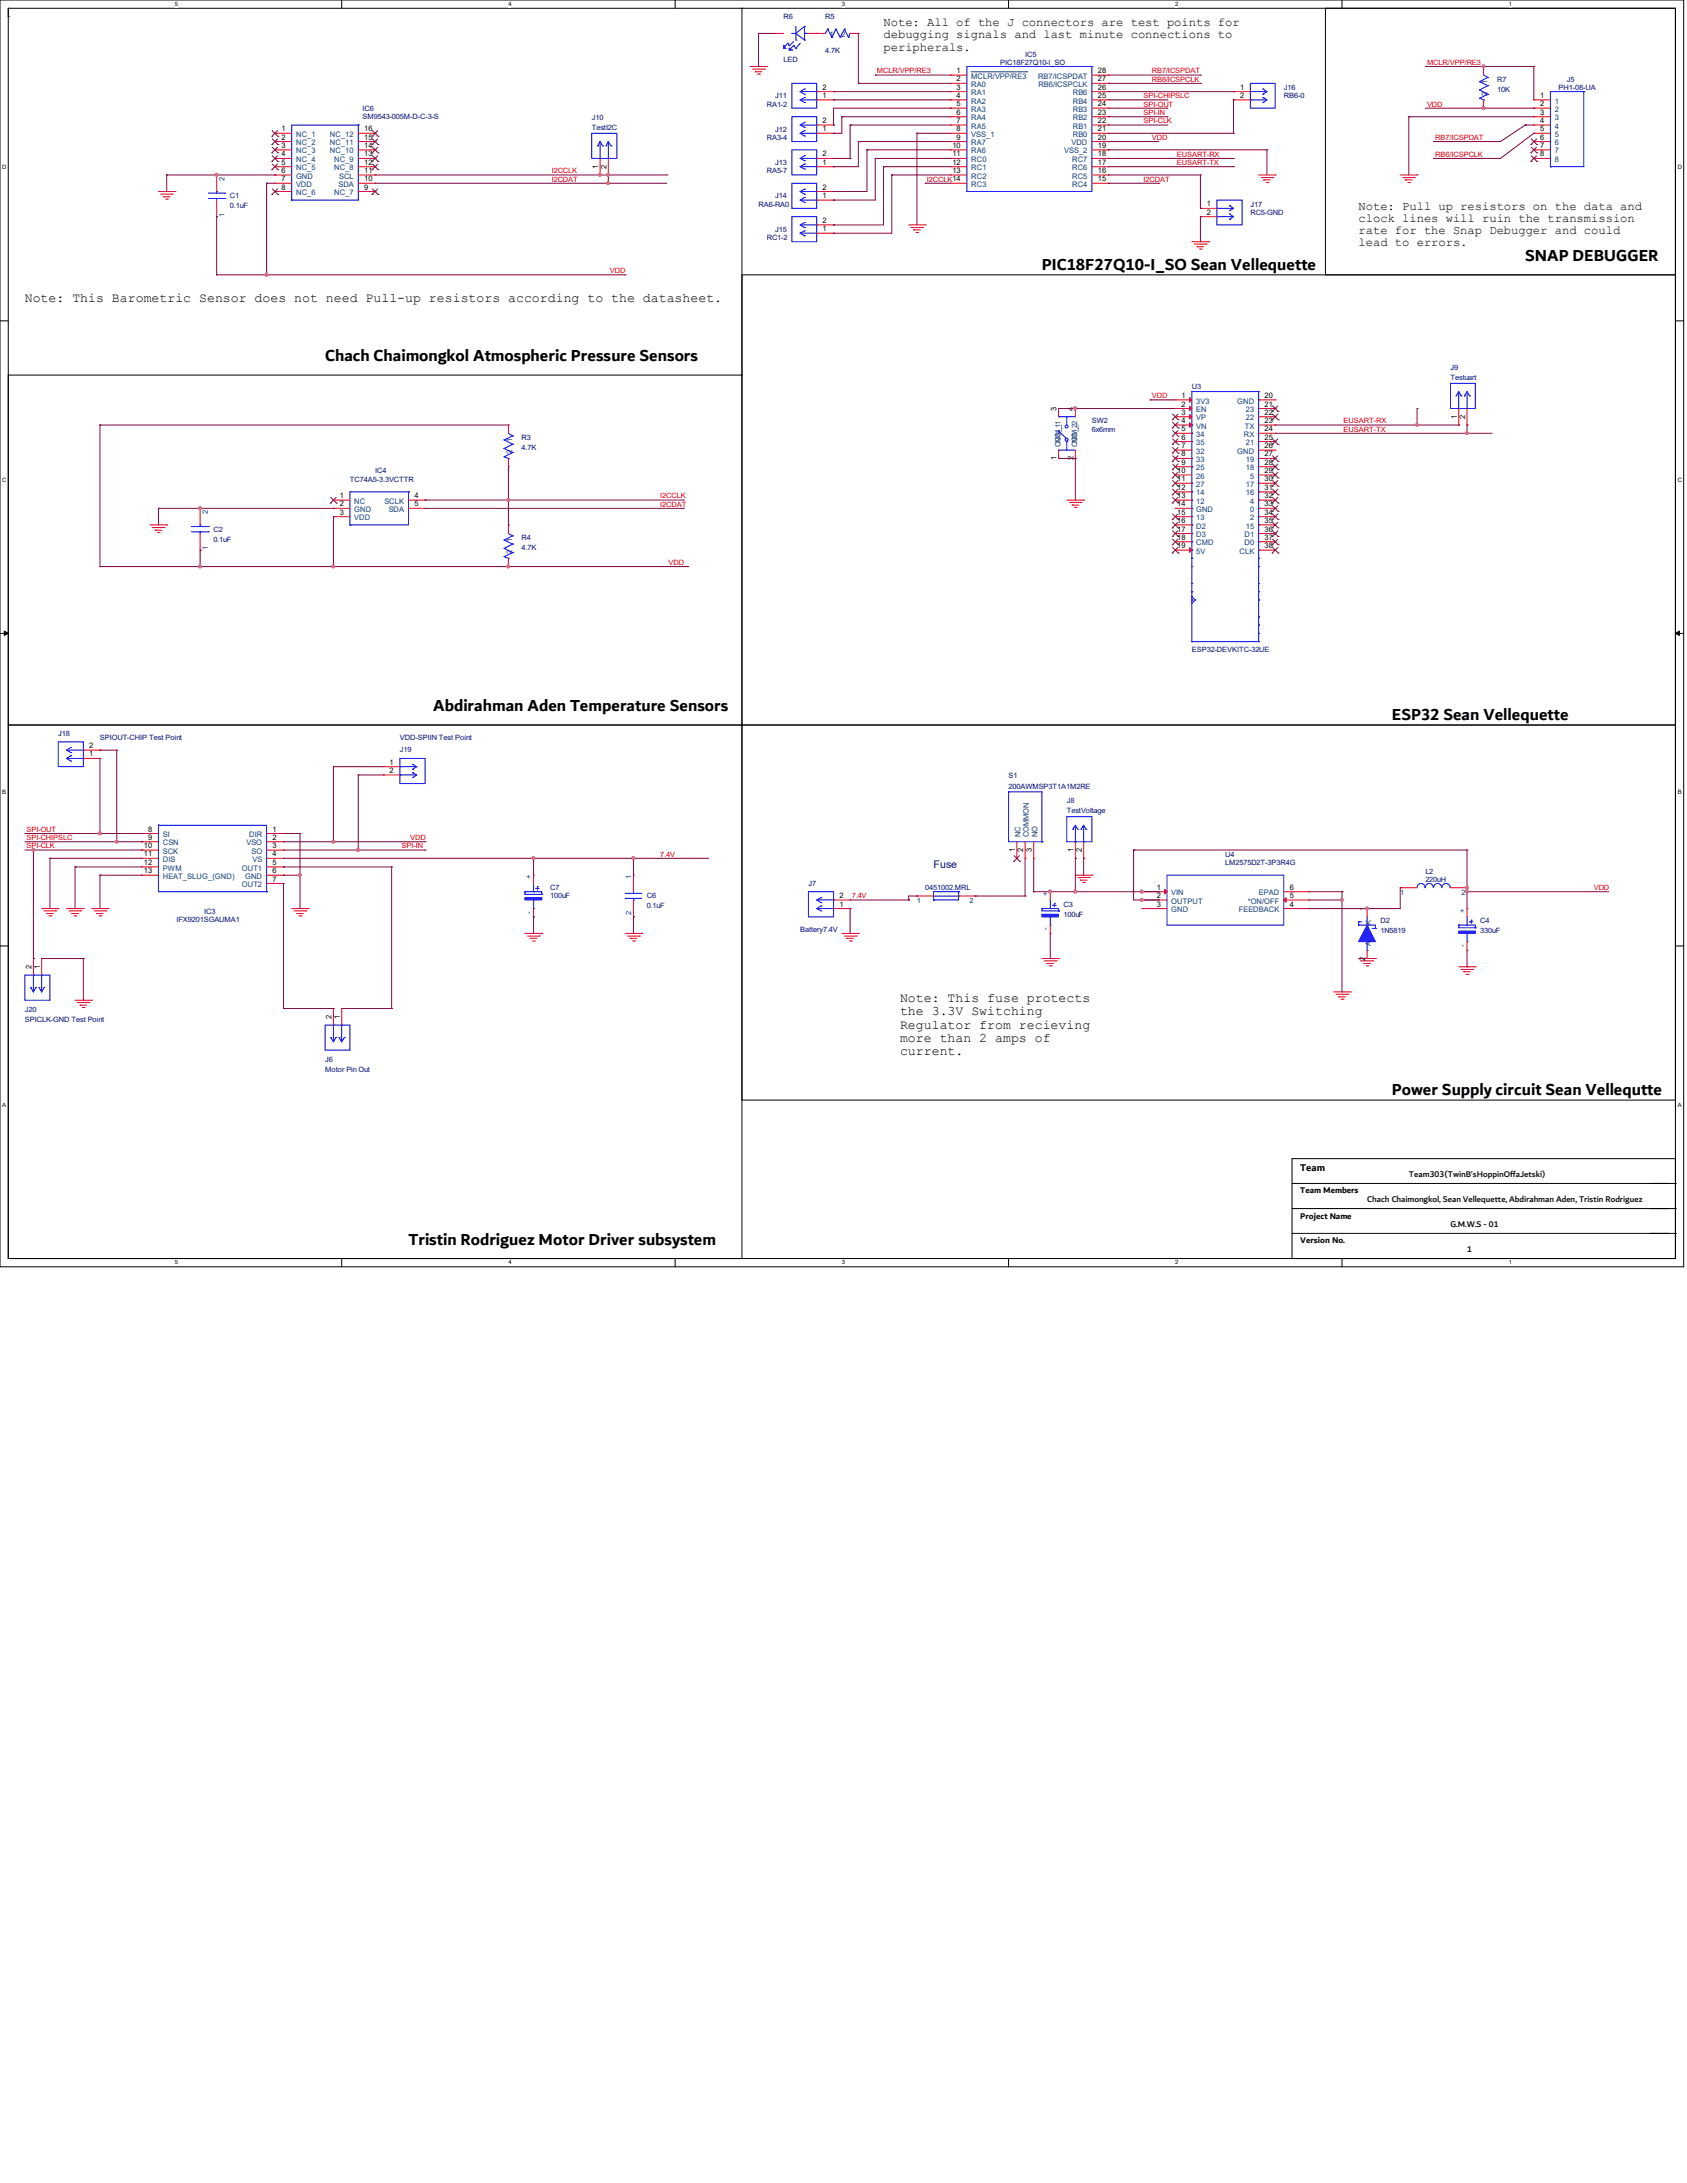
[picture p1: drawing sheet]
<svg xmlns="http://www.w3.org/2000/svg" width="216mm" height="279mm" viewBox="0 0 216 279" stroke-linecap="round" stroke-linejoin="round" font-family="sans-serif">
<defs><g id="words">
<g font-size="2.2">
<text x="133.3" y="34.5">PIC18F27Q10-I_SO Sean Vellequette</text>
<text x="195.2" y="33.4">SNAP DEBUGGER</text>
<text x="41.6" y="46.2">Chach Chaimongkol Atmospheric Pressure Sensors</text>
<text x="55.5" y="91">Abdirahman Aden Temperature Sensors</text>
<text x="178.1" y="92.1">ESP32 Sean Vellequette</text>
<text x="178.1" y="140.1">Power Supply circuit Sean Vellequtte</text>
<text x="52.3" y="159.3">Tristin Rodriguez Motor Driver subsystem</text>
</g>
<g font-size="1.7">
<text x="3.2" y="38.7">Note: This Barometric Sensor does not need Pull-up resistors according to the datasheet.</text>
<text x="115.2" y="128.3">Note: This fuse protects</text>
<text x="115.2" y="130">the 3.3V Switching</text>
<text x="115.2" y="131.7">Regulator from recieving</text>
<text x="115.2" y="133.3">more than 2 amps of</text>
<text x="115.2" y="135">current.</text>
</g>
<g font-size="1.6">
<text x="113.1" y="3.3">Note: All of the J connectors are test points for</text>
<text x="113.1" y="4.9">debugging signals and last minute connections to</text>
<text x="113.1" y="6.5">peripherals.</text>
<text x="173.9" y="26.8">Note: Pull up resistors on the data and</text>
<text x="173.9" y="28.4">clock lines will ruin the transmission</text>
<text x="173.9" y="30">rate for the Snap Debugger and could</text>
<text x="173.9" y="31.5">lead to errors.</text>
</g>
<text font-size="1.4" fill="#000080" x="119.5" y="111.1">Fuse</text>
<text font-size="1.4" x="166.4" y="149.8">Team</text>
<g font-size="1.1">
<text x="166.4" y="152.7">Team Members</text>
<text x="166.4" y="156">Project Name</text>
<text x="175" y="153.8">Chach Chaimongkol, Sean Vellequette, Abdirahman Aden, Tristin Rodriguez</text>
<text x="180.3" y="150.6">Team303(TwinB'sHoppinOffaJetski)</text>
<text x="166.4" y="159.1">Version No.</text>
<text x="185.6" y="157">G.M.W.S - 01</text>
<text x="187.7" y="160.2">1</text>
</g>
<g font-size="1" fill="#004080">
<text x="106.2" y="4.7">1</text>
<text x="107.7" y="4.7">2</text>
<text x="124.3" y="10.1">MCLR/VPP/RE3</text>
<text x="124.3" y="11.1">RA0</text>
<text x="132.8" y="10.1">RB7/ICSPDAT</text>
<text x="132.9" y="11.1">RB6/ICSPCLK</text>
<text x="190.3" y="10.7" transform="rotate(-90 190.3 10.7)">1</text>
<text x="37.9" y="17.5">NC_1</text>
<text x="42.2" y="17.5">NC_12</text>
<text x="124.3" y="12.2">RA1</text>
<text x="124.3" y="13.3">RA2</text>
<text x="124.3" y="14.3">RA3</text>
<text x="124.3" y="15.4">RA4</text>
<text x="124.3" y="16.5">RA5</text>
<text x="124.3" y="17.5">VSS_1</text>
<text x="137.3" y="12.2">RB6</text>
<text x="137.3" y="13.3">RB4</text>
<text x="137.3" y="14.3">RB3</text>
<text x="137.3" y="15.4">RB2</text>
<text x="137.3" y="16.5">RB1</text>
<text x="137.3" y="17.5">RB0</text>
<text x="190.3" y="12.2" transform="rotate(-90 190.3 12.2)">2</text>
<text x="199" y="13.3">1</text>
<text x="199" y="14.3">2</text>
<text x="199" y="15.4">3</text>
<text x="199" y="16.5">4</text>
<text x="199" y="17.5">5</text>
<text x="37.9" y="18.6">NC_2</text>
<text x="37.9" y="19.6">NC_3</text>
<text x="37.9" y="20.7">NC_4</text>
<text x="37.9" y="21.8">NC_5</text>
<text x="37.9" y="22.9">GND</text>
<text x="37.9" y="23.9">VDD</text>
<text x="42.2" y="18.6">NC_11</text>
<text x="42.2" y="19.6">NC_10</text>
<text x="42.8" y="20.7">NC_9</text>
<text x="42.8" y="21.8">NC_8</text>
<text x="43.3" y="23.9">SDA</text>
<text x="43.4" y="22.9">SCL</text>
<text x="124.3" y="18.6">RA7</text>
<text x="124.3" y="19.6">RA6</text>
<text x="124.3" y="20.7">RC0</text>
<text x="124.3" y="21.8">RC1</text>
<text x="124.3" y="22.9">RC2</text>
<text x="124.3" y="23.9">RC3</text>
<text x="136.2" y="19.6">VSS_2</text>
<text x="137.1" y="18.6">VDD</text>
<text x="137.2" y="20.7">RC7</text>
<text x="137.2" y="21.8">RC6</text>
<text x="137.2" y="22.9">RC5</text>
<text x="137.2" y="23.9">RC4</text>
<text x="199" y="18.6">6</text>
<text x="199" y="19.6">7</text>
<text x="199" y="20.7">8</text>
<text x="37.9" y="25">NC_6</text>
<text x="42.8" y="25">NC_7</text>
<text x="153.1" y="51.6">3V3</text>
<text x="153.1" y="52.7">EN</text>
<text x="153.1" y="53.8">VP</text>
<text x="158.3" y="51.6">GND</text>
<text x="159.4" y="52.7">23</text>
<text x="159.4" y="53.8">22</text>
<text x="65.5" y="58.1" transform="rotate(-90 65.5 58.1)">2</text>
<text x="65.5" y="56.6" transform="rotate(-90 65.5 56.6)">1</text>
<text x="153.1" y="54.9">VN</text>
<text x="153.1" y="55.9">34</text>
<text x="153.1" y="57">35</text>
<text x="153.1" y="58.1">32</text>
<text x="153.1" y="59.1">33</text>
<text x="158.3" y="58.1">GND</text>
<text x="159.2" y="55.9">RX</text>
<text x="159.3" y="54.9">TX</text>
<text x="159.4" y="57">21</text>
<text x="159.4" y="59.1">19</text>
<text x="45.3" y="64.5">NC</text>
<text x="45.3" y="65.5">GND</text>
<text x="49.2" y="64.5">SCLK</text>
<text x="49.7" y="65.5">SDA</text>
<text x="153.1" y="60.2">25</text>
<text x="153.1" y="61.3">26</text>
<text x="153.1" y="62.3">27</text>
<text x="153.1" y="63.4">14</text>
<text x="153.1" y="64.5">12</text>
<text x="153.1" y="65.5">GND</text>
<text x="159.4" y="60.2">18</text>
<text x="159.4" y="62.3">17</text>
<text x="159.4" y="63.4">16</text>
<text x="160" y="61.3">5</text>
<text x="160" y="64.5">4</text>
<text x="160" y="65.5">0</text>
<text x="45.3" y="66.6">VDD</text>
<text x="65.5" y="70.9" transform="rotate(-90 65.5 70.9)">2</text>
<text x="65.5" y="69.4" transform="rotate(-90 65.5 69.4)">1</text>
<text x="153.1" y="66.6">13</text>
<text x="153.1" y="67.7">D2</text>
<text x="153.1" y="68.8">D3</text>
<text x="153.1" y="69.8">CMD</text>
<text x="153.1" y="70.9">5V</text>
<text x="158.6" y="70.9">CLK</text>
<text x="159.3" y="68.8">D1</text>
<text x="159.3" y="69.8">D0</text>
<text x="159.4" y="67.7">15</text>
<text x="160" y="66.6">2</text>
<text x="20.8" y="107.2">SI</text>
<text x="31.9" y="107.2">DIR</text>
<text x="130.6" y="107.2" transform="rotate(-90 130.6 107.2)">NC</text>
<text x="131.7" y="107.2" transform="rotate(-90 131.7 107.2)">COMMON</text>
<text x="132.8" y="107.2" transform="rotate(-90 132.8 107.2)">NO</text>
<text x="20.8" y="108.2">CSN</text>
<text x="20.8" y="109.3">SCK</text>
<text x="20.8" y="110.3">DIS</text>
<text x="20.8" y="111.4">PWM</text>
<text x="20.8" y="112.5">HEAT_SLUG_(GND)</text>
<text x="30.9" y="111.4">OUT1</text>
<text x="30.9" y="113.5">OUT2</text>
<text x="31.4" y="112.5">GND</text>
<text x="31.5" y="108.2">VSO</text>
<text x="32.2" y="109.3">SO</text>
<text x="32.3" y="110.3">VS</text>
<text x="149.9" y="114.6">VIN</text>
<text x="149.9" y="115.7">OUTPUT</text>
<text x="149.9" y="116.8">GND</text>
<text x="158.5" y="116.8">FEEDBACK</text>
<text x="159.7" y="115.7">*ON/OFF</text>
<text x="161.1" y="114.6">EPAD</text>
</g>
<g font-size="1">
<text x="105.3" y="11.5">2</text>
<text x="122.4" y="9.4">1</text>
<text x="122.4" y="10.4">2</text>
<text x="122.4" y="11.5">3</text>
<text x="140.5" y="9.4">28</text>
<text x="140.5" y="10.4">27</text>
<text x="140.5" y="11.5">26</text>
<text x="158.7" y="11.5">1</text>
<text x="36" y="16.8">1</text>
<text x="36" y="17.9">2</text>
<text x="46.6" y="16.8">16</text>
<text x="46.6" y="17.9">15</text>
<text x="105.3" y="12.5">1</text>
<text x="105.3" y="16.8">1</text>
<text x="105.3" y="15.7">2</text>
<text x="122.4" y="12.5">4</text>
<text x="122.4" y="13.6">5</text>
<text x="122.4" y="14.7">6</text>
<text x="122.4" y="15.7">7</text>
<text x="122.4" y="16.8">8</text>
<text x="122.4" y="17.9">9</text>
<text x="140.5" y="12.5">25</text>
<text x="140.5" y="13.6">24</text>
<text x="140.5" y="14.7">23</text>
<text x="140.5" y="15.7">22</text>
<text x="140.5" y="16.8">21</text>
<text x="140.5" y="17.9">20</text>
<text x="158.7" y="12.5">2</text>
<text x="197.1" y="12.5">1</text>
<text x="197.1" y="13.6">2</text>
<text x="197.1" y="14.7">3</text>
<text x="197.1" y="15.7">4</text>
<text x="197.1" y="16.8">5</text>
<text x="197.1" y="17.9">6</text>
<text x="36" y="18.9">3</text>
<text x="36" y="20">4</text>
<text x="36" y="21.1">5</text>
<text x="36" y="22.1">6</text>
<text x="36" y="23.2">7</text>
<text x="46.6" y="18.9">14</text>
<text x="46.6" y="20">13</text>
<text x="46.6" y="21.1">12</text>
<text x="46.6" y="22.1">11</text>
<text x="46.6" y="23.2">10</text>
<text x="76.5" y="21.6" transform="rotate(-90 76.5 21.6)">1</text>
<text x="77.6" y="21.6" transform="rotate(-90 77.6 21.6)">2</text>
<text x="105.3" y="21.1">1</text>
<text x="105.3" y="20">2</text>
<text x="121.9" y="18.9">10</text>
<text x="121.9" y="20">11</text>
<text x="121.9" y="21.1">12</text>
<text x="121.9" y="22.1">13</text>
<text x="140.5" y="18.9">19</text>
<text x="140.5" y="20">18</text>
<text x="140.5" y="21.1">17</text>
<text x="140.5" y="22.1">16</text>
<text x="140.5" y="23.2">15</text>
<text x="197.1" y="18.9">7</text>
<text x="197.1" y="20">8</text>
<text x="36" y="24.3">8</text>
<text x="46.6" y="24.3">9</text>
<text x="105.3" y="29.6">1</text>
<text x="105.3" y="28.5">2</text>
<text x="105.3" y="25.4">1</text>
<text x="105.3" y="24.3">2</text>
<text x="154.4" y="26.4">1</text>
<text x="154.4" y="27.5">2</text>
<text x="135.2" y="52.6" transform="rotate(-90 135.2 52.6)">3</text>
<text x="137.4" y="52.6" transform="rotate(-90 137.4 52.6)">4</text>
<text x="151.2" y="50.9">1</text>
<text x="151.2" y="52">2</text>
<text x="151.2" y="53.1">3</text>
<text x="161.8" y="50.9">20</text>
<text x="161.8" y="52">21</text>
<text x="161.8" y="53.1">22</text>
<text x="186.4" y="53.6" transform="rotate(-90 186.4 53.6)">1</text>
<text x="187.5" y="53.6" transform="rotate(-90 187.5 53.6)">2</text>
<text x="135.2" y="58.9" transform="rotate(-90 135.2 58.9)">1</text>
<text x="137.4" y="58.9" transform="rotate(-90 137.4 58.9)">2</text>
<text x="151.2" y="54.1">4</text>
<text x="151.2" y="55.2">5</text>
<text x="151.2" y="56.3">6</text>
<text x="151.2" y="57.4">7</text>
<text x="151.2" y="58.4">8</text>
<text x="151.2" y="59.5">9</text>
<text x="161.8" y="54.1">23</text>
<text x="161.8" y="55.2">24</text>
<text x="161.8" y="56.3">25</text>
<text x="161.8" y="57.4">26</text>
<text x="161.8" y="58.4">27</text>
<text x="161.8" y="59.5">28</text>
<text x="43.5" y="63.8">1</text>
<text x="43.5" y="64.8">2</text>
<text x="43.5" y="65.9">3</text>
<text x="53" y="63.8">4</text>
<text x="53" y="64.8">5</text>
<text x="150.7" y="60.5">10</text>
<text x="150.7" y="61.6">11</text>
<text x="150.7" y="62.7">12</text>
<text x="150.7" y="63.8">13</text>
<text x="150.7" y="64.8">14</text>
<text x="150.7" y="65.9">15</text>
<text x="161.8" y="60.5">29</text>
<text x="161.8" y="61.6">30</text>
<text x="161.8" y="62.7">31</text>
<text x="161.8" y="63.8">32</text>
<text x="161.8" y="64.8">33</text>
<text x="161.8" y="65.9">34</text>
<text x="150.7" y="66.9">16</text>
<text x="150.7" y="68">17</text>
<text x="150.7" y="69.1">18</text>
<text x="150.7" y="70.1">19</text>
<text x="161.8" y="66.9">35</text>
<text x="161.8" y="68">36</text>
<text x="161.8" y="69.1">37</text>
<text x="161.8" y="70.1">38</text>
<text x="11.4" y="95.8">2</text>
<text x="11.4" y="96.8">1</text>
<text x="49.9" y="97.9">1</text>
<text x="49.9" y="98.9">2</text>
<text x="19" y="106.4">8</text>
<text x="19" y="107.5">9</text>
<text x="34.9" y="106.4">1</text>
<text x="34.9" y="107.5">2</text>
<text x="18.4" y="108.5">10</text>
<text x="18.4" y="109.6">11</text>
<text x="18.4" y="110.7">12</text>
<text x="18.4" y="111.8">13</text>
<text x="34.9" y="108.5">3</text>
<text x="34.9" y="109.6">4</text>
<text x="34.9" y="110.7">5</text>
<text x="34.9" y="111.8">6</text>
<text x="34.9" y="112.8">7</text>
<text x="129.9" y="109.1" transform="rotate(-90 129.9 109.1)">1</text>
<text x="130.9" y="109.1" transform="rotate(-90 130.9 109.1)">2</text>
<text x="132" y="109.1" transform="rotate(-90 132 109.1)">3</text>
<text x="137.4" y="109.1" transform="rotate(-90 137.4 109.1)">1</text>
<text x="138.4" y="109.1" transform="rotate(-90 138.4 109.1)">2</text>
<text x="148" y="113.9">1</text>
<text x="165.1" y="113.9">6</text>
<text x="107.4" y="116">1</text>
<text x="107.4" y="114.9">2</text>
<text x="148" y="114.9">2</text>
<text x="148" y="116">3</text>
<text x="165.1" y="116">4</text>
<text x="165.1" y="114.9">5</text>
<text x="174.7" y="116.6" transform="rotate(-90 174.7 116.6)">1</text>
<text x="4" y="124" transform="rotate(-90 4 124)">2</text>
<text x="5.1" y="124" transform="rotate(-90 5.1 124)">1</text>
<text x="174.7" y="122.9" transform="rotate(-90 174.7 122.9)">2</text>
<text x="42.4" y="130.4" transform="rotate(-90 42.4 130.4)">2</text>
<text x="43.5" y="130.4" transform="rotate(-90 43.5 130.4)">1</text>
</g>
<g font-size=".9" fill="#000080">
<text x="100.3" y="2.5">R6</text>
<text x="105.6" y="2.5">R5</text>
<text x="100.3" y="7.9">LED</text>
<text x="105.6" y="6.8">4.7K</text>
<text x="128" y="8.3">PIC18F27Q10-I_SO</text>
<text x="131.2" y="7.2">IC5</text>
<text x="164.3" y="11.5">J16</text>
<text x="191.6" y="11.7">10K</text>
<text x="191.6" y="10.5">R7</text>
<text x="199.5" y="11.5">PH1-08-UA</text>
<text x="200.5" y="10.5">J5</text>
<text x="46.4" y="14.2">IC6</text>
<text x="46.4" y="15.2">SM9543-005M-D-C-3-S</text>
<text x="75.7" y="15.4">J10</text>
<text x="75.7" y="16.6">TestI2C</text>
<text x="98.1" y="13.6">RA1-2</text>
<text x="98.1" y="17.9">RA3-4</text>
<text x="99.2" y="12.6">J11</text>
<text x="99.2" y="16.8">J12</text>
<text x="164.3" y="12.6">RB6-0</text>
<text x="98.1" y="22.2">RA5-7</text>
<text x="99.2" y="21.1">J13</text>
<text x="29.4" y="25.4">C1</text>
<text x="29.4" y="26.7">0.1uF</text>
<text x="97.1" y="26.5">RA6-RA0</text>
<text x="99.2" y="29.6">J15</text>
<text x="99.2" y="25.4">J14</text>
<text x="160" y="26.5">J17</text>
<text x="160" y="27.5">RC5-GND</text>
<text x="98.1" y="30.7">RC1-2</text>
<text x="185.6" y="47.4">J9</text>
<text x="152.5" y="49.8">U3</text>
<text x="185.6" y="48.6">Testuart</text>
<text x="66.8" y="57.6">4.7K</text>
<text x="66.8" y="56.3">R3</text>
<text x="139.7" y="54.2">SW2</text>
<text x="139.7" y="55.2">6x6mm</text>
<text x="44.8" y="61.6">TC74A5-3.3VCTTR</text>
<text x="48" y="60.6">IC4</text>
<text x="27.3" y="68">C2</text>
<text x="27.3" y="69.3">0.1uF</text>
<text x="66.8" y="70.4">4.7K</text>
<text x="66.8" y="69.1">R4</text>
<text x="152.5" y="83.4">ESP32-DEVKITC-32UE</text>
<text x="7.5" y="94.2">J18</text>
<text x="12.8" y="94.7">SPIOUT-CHIP Test Point</text>
<text x="51.2" y="94.7">VDD-SPIIN Test Point</text>
<text x="51.2" y="96.3">J19</text>
<text x="129.1" y="99.6">S1</text>
<text x="129.1" y="100.9">200AWMSP3T1A1M2RE</text>
<text x="136.5" y="102.8">J8</text>
<text x="136.5" y="104.1">TestVoltage</text>
<text x="70.4" y="113.9">C7</text>
<text x="103.5" y="113.4">J7</text>
<text x="118.4" y="113.9">0451002.MRL</text>
<text x="156.8" y="109.6">U4</text>
<text x="156.8" y="110.7">LM2575D2T-3P3R4G</text>
<text x="182.4" y="111.8">L2</text>
<text x="182.4" y="112.9">220uH</text>
<text x="22.6" y="118">IFX9201SGAUMA1</text>
<text x="26.1" y="116.9">IC3</text>
<text x="70.4" y="115">100uF</text>
<text x="82.8" y="115">C6</text>
<text x="82.8" y="116.2">0.1uF</text>
<text x="102.4" y="119.3">Battery7.4V</text>
<text x="136.1" y="116">C3</text>
<text x="136.1" y="117.3">100uF</text>
<text x="176.7" y="118.2">D2</text>
<text x="176.7" y="119.5">1N5819</text>
<text x="189.4" y="118.2">C4</text>
<text x="189.4" y="119.5">330uF</text>
<text x="3.2" y="129.5">J20</text>
<text x="3.2" y="130.8">SPICLK-GND Test Point</text>
<text x="41.6" y="135.9">J6</text>
<text x="41.6" y="137.2">Motor Pin Out</text>
</g>
<g font-size=".9" fill="#f00">
<text x="112.2" y="9.4">MCLR/VPP/RE3</text>
<text x="147.4" y="9.4">RB7/ICSPDAT</text>
<text x="147.4" y="10.5">RB6/ICSPCLK</text>
<text x="182.6" y="8.3">MCLR/VPP/RE3</text>
<text x="146.3" y="15.8">SPI-CLK</text>
<text x="146.3" y="14.7">SPI-IN</text>
<text x="146.3" y="13.6">SPI-OUT</text>
<text x="146.3" y="12.6">SPI-CHIPSLC</text>
<text x="147.4" y="17.9">VDD</text>
<text x="182.6" y="13.6">VDD</text>
<text x="183.7" y="17.9">RB7/ICSPDAT</text>
<text x="70.6" y="22.2">I2CCLK</text>
<text x="70.6" y="23.2">I2CDAT</text>
<text x="118.6" y="23.2">I2CCLK14</text>
<text x="146.3" y="23.2">I2CDAT</text>
<text x="150.6" y="21.1">EUSART-TX</text>
<text x="150.6" y="20.1">EUSART-RX</text>
<text x="183.7" y="20.1">RB6/ICSPCLK</text>
<text x="78.1" y="35">VDD</text>
<text x="147.4" y="51">VDD</text>
<text x="172" y="54.2">EUSART-RX</text>
<text x="172" y="55.2">EUSART-TX</text>
<text x="84.5" y="63.8">I2CCLK</text>
<text x="84.5" y="64.9">I2CDAT</text>
<text x="85.6" y="72.3">VDD</text>
<text x="3.4" y="106.5">SPI-OUT</text>
<text x="3.4" y="107.5">SPI-CHIPSLC</text>
<text x="52.5" y="107.5">VDD</text>
<text x="3.4" y="108.6">SPI-CLK</text>
<text x="51.4" y="108.6">SPI-IN</text>
<text x="84.5" y="109.6">7.4V</text>
<text x="204" y="113.9">VDD</text>
<text x="109" y="115">7.4V</text>
</g>
<g font-size=".9" fill="#004080">
<text x="28.7" y="23.2" transform="rotate(-90 28.7 23.2)">2</text>
<text x="28.7" y="27.7" transform="rotate(-90 28.7 27.7)">1</text>
<text x="135.7" y="57.2" transform="rotate(-90 135.7 57.2)">COM_1</text>
<text x="135.7" y="56.7" transform="rotate(-90 135.7 56.7)">NO_1</text>
<text x="137.8" y="57.2" transform="rotate(-90 137.8 57.2)">COM_2</text>
<text x="137.8" y="56.7" transform="rotate(-90 137.8 56.7)">NO_2</text>
<text x="26.6" y="65.8" transform="rotate(-90 26.6 65.8)">2</text>
<text x="26.6" y="70.4" transform="rotate(-90 26.6 70.4)">1</text>
<text x="68" y="112.5" transform="rotate(-90 68 112.5)">+</text>
<text x="80.8" y="112.5" transform="rotate(-90 80.8 112.5)">1</text>
<text x="68" y="116.9" transform="rotate(-90 68 116.9)">-</text>
<text x="80.8" y="117.1" transform="rotate(-90 80.8 117.1)">2</text>
<text x="117.3" y="115.6">1</text>
<text x="124.1" y="115.6">2</text>
<text x="134.1" y="119.1" transform="rotate(-90 134.1 119.1)">-</text>
<text x="134.1" y="114.7" transform="rotate(-90 134.1 114.7)">+</text>
<text x="175.4" y="118.4" transform="rotate(-90 175.4 118.4)">K</text>
<text x="179.2" y="114.6">1</text>
<text x="187" y="114.6">2</text>
<text x="187.4" y="116.8" transform="rotate(-90 187.4 116.8)">+</text>
<text x="175.4" y="121.1" transform="rotate(-90 175.4 121.1)">A</text>
<text x="187.4" y="121.2" transform="rotate(-90 187.4 121.2)">-</text>
</g>
<g font-size=".8">
<text x="22.4" y=".8">5</text>
<text x="65.1" y=".8">4</text>
<text x="107.7" y=".8">3</text>
<text x="150.4" y=".8">2</text>
<text x="193.1" y=".8">1</text>
<text x=".3" y="21.7">D</text>
<text x="214.7" y="21.7">D</text>
<text x=".3" y="61.7">C</text>
<text x="214.7" y="61.7">C</text>
<text x=".3" y="101.7">B</text>
<text x="214.7" y="101.7">B</text>
<text x=".3" y="141.7">A</text>
<text x="214.7" y="141.7">A</text>
<text x="22.4" y="161.8">5</text>
<text x="65.1" y="161.8">4</text>
<text x="107.7" y="161.8">3</text>
<text x="150.4" y="161.8">2</text>
<text x="193.1" y="161.8">1</text>
</g>
</g></defs>
<path d="M0 0h215.5v162.1h-215.5zM1.1 1.1h213.3v160h-213.3z" fill="none" stroke="#000" stroke-width=".13"/>
<g fill="#fff">
<path d="M22.4 .1h.4v.8h-.4z"/>
<path d="M22.4 161.2h.4v.8h-.4z"/>
</g>
<path d="M43.7 0v1.1M43.7 161.1v1" fill="none" stroke="#000" stroke-width=".13"/>
<g fill="#fff">
<path d="M65.1 .1h.3v.8h-.3z"/>
<path d="M65.1 161.2h.3v.8h-.3z"/>
</g>
<path d="M86.4 0v1.1M86.4 161.1v1" fill="none" stroke="#000" stroke-width=".13"/>
<g fill="#fff">
<path d="M107.7 .1h.4v.8h-.4z"/>
<path d="M107.7 161.2h.4v.8h-.4z"/>
</g>
<path d="M129.1 0v1.1M129.1 161.1v1" fill="none" stroke="#000" stroke-width=".13"/>
<g fill="#fff">
<path d="M150.4 .1h.4v.8h-.4z"/>
<path d="M150.4 161.2h.4v.8h-.4z"/>
</g>
<path d="M171.7 0v1.1M171.7 161.1v1" fill="none" stroke="#000" stroke-width=".13"/>
<g fill="#fff">
<path d="M193.1 .1h.4v.8h-.4z"/>
<path d="M193.1 161.2h.4v.8h-.4z"/>
<path d="M.3 21h.5v.8h-.5z"/>
<path d="M214.7 21h.5v.8h-.5z"/>
<path d="M.3 61h.5v.8h-.5z"/>
<path d="M214.7 61h.5v.8h-.5z"/>
</g>
<path d="M0 41.1h1.1M214.4 41.1h1.1" fill="none" stroke="#000" stroke-width=".13"/>
<g fill="#fff">
<path d="M.3 101h.5v.9h-.5z"/>
<path d="M214.7 101h.5v.9h-.5z"/>
</g>
<path d="M0 81.1h1.1M214.4 81.1h1.1" fill="none" stroke="#000" stroke-width=".13"/>
<path d="M.6 80.8l.5 .3-.5 .2zM214.4 81.1l.5-.3v.5z" fill="#000" stroke="#000" stroke-width=".13"/>
<g fill="#fff">
<path d="M.3 141.1h.5v.8h-.5z"/>
<path d="M214.7 141.1h.5v.8h-.5z"/>
</g>
<g fill="none" stroke="#000" stroke-width=".13">
<path d="M1.1 2.1h.1M1.1 1.1v1M95 1.1h.1M95 1.1v46.9M169.6 1.1h44.8v34.1h-44.8zM95 35.2h119.4v57.6h-119.4zM1.1 48h93.9v44.8h-93.9zM1.1 92.8h93.9v68.3h-93.9zM95 92.8h119.4v48h-119.4zM0 121.1h1.1M214.4 121.1h1.1M165.4 148.3h49v12.8h-49z"/>
<path d="M165.4 151.5h49M165.4 154.7h49M165.4 157.9h49M213.4 151.5h.1M213.4 154.7h.1M213.4 157.9h.1M214.4 151.5h.1M214.4 154.7h.1M214.4 157.9h.1"/>
</g>
<g fill="none" stroke="#f00" stroke-width=".13">
<path d="M35.2 17.1h.1M35.2 18.1h.1M35.2 19.2h.1M35.2 17.1h2.1M35.2 18.1h2.1M35.2 19.2h2.1M45.8 17.1h2.2M45.8 18.1h2.2M45.8 19.2h2.2M48 17.1h.1M48 18.1h.1M48 19.2h.1"/>
<path d="M96 8.5h2.1M96.3 8.8h1.5M96.6 9.2h.1M96.6 9.2h.9M96.9 9.5h.3M97.2 9.5h.1M97.8 8.8h.1M98.1 8.5h.1M99.2 4.3h.1M99.2 4.3h1.1M103.5 4.3h2.1M104.5 4.3h.1"/>
<path d="M104.5 12.8h2.2M104.5 11.7h2.2M104.5 17.1h2.2M104.5 16h2.2M106.7 12.8h.1M106.7 11.7h.1M106.7 17.1h.1M106.7 16h.1M108.8 4.3h1.1M109.9 4.3h.1M121.6 9.6h.1M121.6 10.7h.1"/>
<path d="M121.6 11.7h.1M121.6 12.8h.1M121.6 13.8h.1M121.6 14.9h.1M121.6 16h.1M121.6 17.1h.1M121.6 18.1h.1M121.6 19.2h.1M121.6 12.8h2.1M121.6 11.7h2.1M121.6 17.1h2.1M121.6 18.1h2.1"/>
<path d="M121.6 19.2h2.1M121.6 13.8h2.1M121.6 14.9h2.1M121.6 16h2.1M121.6 9.6h2.1M121.6 10.7h2.1M139.7 12.8h2.2M139.7 11.7h2.2M139.7 17.1h2.2M139.7 18.1h2.2M139.7 19.2h2.2M139.7 13.8h2.2"/>
<path d="M139.7 14.9h2.2M139.7 16h2.2M139.7 9.6h2.2M139.7 10.7h2.2M141.9 9.6h.1M141.9 10.7h.1M141.9 11.7h.1M141.9 12.8h.1M141.9 13.8h.1M141.9 14.9h.1M141.9 16h.1M141.9 17.1h.1"/>
<path d="M141.9 18.1h.1M141.9 19.2h.1M157.9 11.7h.1M157.9 12.8h.1M157.9 12.8h2.1M157.9 11.7h2.1M189.9 8.5h.1M189.9 13.8h.1M189.9 8.5v1.1M189.9 12.8v1M196.3 12.8h.1M196.3 13.8h.1"/>
<path d="M196.3 14.9h.1M196.3 16h.1M196.3 17.1h.1M196.3 18.1h.1M196.3 19.2h.1M196.3 12.8h2.1M196.3 17.1h2.1M196.3 18.1h2.1M196.3 19.2h2.1M196.3 13.8h2.1M196.3 14.9h2.1M196.3 16h2.1"/>
<path d="M20.3 24.5h2.1M20.6 24.8h1.5M20.9 25.2h.1M20.9 25.2h.9M21.2 25.5h.2M21.4 25.5h.1M22.1 24.8h.1M22.4 24.5h.1M27.7 27.7h.1M27.7 22.4h.1M27.7 22.4v2.1M27.7 25.6v2.1"/>
<path d="M35.2 20.3h.1M35.2 21.3h.1M35.2 22.4h.1M35.2 23.5h.1M35.2 24.5h.1M35.2 24.5h2.1M35.2 22.4h2.1M35.2 20.3h2.1M35.2 21.3h2.1M35.2 23.5h2.1M45.8 24.5h2.2M45.8 22.4h2.2"/>
<path d="M45.8 20.3h2.2M45.8 21.3h2.2M45.8 23.5h2.2M48 20.3h.1M48 21.3h.1M48 22.4h.1M48 23.5h.1M48 24.5h.1M76.8 22.4h.1M76.8 20.3v2.1M77.9 22.4h.1M77.9 20.3v2.1"/>
<path d="M104.5 24.5h2.2M104.5 28.8h2.2M104.5 20.3h2.2M104.5 21.3h2.2M104.5 29.8h2.2M104.5 25.6h2.2M106.7 29.8h.1M106.7 28.8h.1M106.7 25.6h.1M106.7 24.5h.1M106.7 21.3h.1M106.7 20.3h.1"/>
<path d="M116.3 28.8h2.1M116.6 29.1h1.5M116.9 29.4h.1M116.9 29.4h.9M117.2 29.8h.2M117.4 29.8h.1M118.1 29.1h.1M118.4 28.8h.1M121.6 20.3h.1M121.6 21.3h.1M121.6 22.4h.1M121.6 23.5h.1"/>
<path d="M121.6 22.4h2.1M121.6 20.3h2.1M121.6 21.3h2.1M121.6 23.5h2.1M139.7 22.4h2.2M139.7 20.3h2.2M139.7 21.3h2.2M139.7 23.5h2.2M141.9 20.3h.1M141.9 21.3h.1M141.9 22.4h.1M141.9 23.5h.1"/>
<path d="M152.5 30.9h2.2M152.9 31.2h1.4M153.2 31.6h.1M153.2 31.6h.9M153.5 31.9h.2M153.6 26.7h.1M153.6 27.7h.1M153.6 26.7h2.1M153.6 27.7h2.1M153.7 31.9h.1M154.3 31.2h.1M154.7 30.9h.1"/>
<path d="M161.1 22.4h2.1M161.4 22.7h1.5M161.7 23h.1M161.7 23h.9M162.1 23.4h.2M162.3 23.4h.1M162.9 22.7h.1M163.2 22.4h.1M179.2 22.4h2.2M179.5 22.7h1.5M179.9 23h.1M179.9 23h.8"/>
<path d="M180.2 23.4h.2M180.4 23.4h.1M181 22.7h.1M181.4 22.4h.1M196.3 20.3h.1M196.3 20.3h2.1M65.1 54.4h.1M65.1 59.7h.1M65.1 54.4v1.1M65.1 58.7v1M135.5 58.7h.1M135.5 52.3h.1"/>
<path d="M135.5 52.3v1M135.5 57.6v1.1M137.6 58.7h.1M137.6 52.3h.1M137.6 52.3v1M137.6 57.6v1.1M150.4 51.2h.1M150.4 52.3h.1M150.4 53.3h.1M150.4 54.4h.1M150.4 55.5h.1M150.4 56.5h.1"/>
<path d="M150.4 57.6h.1M150.4 58.7h.1M150.4 59.7h.1M150.4 51.2h2.1M150.4 52.3h2.1M150.4 53.3h2.1M150.4 54.4h2.1M150.4 55.5h2.1M150.4 56.5h2.1M150.4 57.6h2.1M150.4 58.7h2.1M150.4 59.7h2.1"/>
<path d="M161.1 51.2h2.1M161.1 52.3h2.1M161.1 53.3h2.1M161.1 54.4h2.1M161.1 55.5h2.1M161.1 56.5h2.1M161.1 57.6h2.1M161.1 58.7h2.1M161.1 59.7h2.1M163.2 51.2h.1M163.2 52.3h.1M163.2 53.3h.1"/>
<path d="M163.2 54.4h.1M163.2 55.5h.1M163.2 56.5h.1M163.2 57.6h.1M163.2 58.7h.1M163.2 59.7h.1M186.7 54.4h.1M186.7 52.3v2.1M187.7 54.4h.1M187.7 52.3v2.1M19.2 67.2h2.1M19.5 67.5h1.5"/>
<path d="M19.9 67.9h.1M19.9 67.9h.8M20.2 68.2h.2M20.4 68.2h.1M21 67.5h.1M21.3 67.2h.1M25.6 70.4h.1M25.6 65.1h.1M25.6 65.1v2.1M25.6 68.3v2.1M42.7 64h.1M42.7 65.1h.1"/>
<path d="M42.7 66.1h.1M42.7 64h2.1M42.7 65.1h2.1M42.7 66.1h2.1M52.3 64h2.1M52.3 65.1h2.1M54.4 64h.1M54.4 65.1h.1M65.1 67.2h.1M65.1 72.5h.1M65.1 67.2v1.1M65.1 71.5v1"/>
<path d="M136.5 64h2.2M136.9 64.3h1.4M137.2 64.6h.1M137.2 64.6h.8M137.5 64.9h.2M137.7 64.9h.1M138.3 64.3h.1M138.7 64h.1M150.4 60.8h.1M150.4 61.8h.1M150.4 62.9h.1M150.4 64h.1"/>
<path d="M150.4 65.1h.1M150.4 66.1h.1M150.4 67.2h.1M150.4 68.3h.1M150.4 69.3h.1M150.4 70.4h.1M150.4 67.2h2.1M150.4 64h2.1M150.4 65.1h2.1M150.4 66.1h2.1M150.4 60.8h2.1M150.4 61.8h2.1"/>
<path d="M150.4 62.9h2.1M150.4 68.3h2.1M150.4 69.3h2.1M150.4 70.4h2.1M161.1 67.2h2.1M161.1 64h2.1M161.1 65.1h2.1M161.1 66.1h2.1M161.1 60.8h2.1M161.1 61.8h2.1M161.1 62.9h2.1M161.1 68.3h2.1"/>
<path d="M161.1 69.3h2.1M161.1 70.4h2.1M163.2 60.8h.1M163.2 61.8h.1M163.2 62.9h.1M163.2 64h.1M163.2 65.1h.1M163.2 66.1h.1M163.2 67.2h.1M163.2 68.3h.1M163.2 69.3h.1M163.2 70.4h.1"/>
<path d="M10.7 97.1h2.1M10.7 96h2.1M12.8 97.1h.1M12.8 96h.1M49.1 98.1h.1M49.1 99.2h.1M49.1 98.1h2.1M49.1 99.2h2.1M5.3 116.3h2.2M5.6 116.6h1.6M6 116.9h.1M6 116.9h.8"/>
<path d="M6.3 117.2h.2M6.5 117.2h.1M7.2 116.6h.1M7.5 116.3h.1M8.5 116.3h2.2M8.8 116.6h1.5M9.2 116.9h.1M9.2 116.9h.8M9.5 117.2h.2M9.7 117.2h.1M10.3 116.6h.1M10.7 116.3h.1"/>
<path d="M11.7 116.3h2.1M12.1 116.6h1.4M12.4 116.9h.1M12.4 116.9h.8M12.7 117.2h.2M12.9 117.2h.1M13.5 116.6h.1M13.8 116.3h.1M18.1 106.7h.1M18.1 107.7h.1M18.1 108.8h.1M18.1 109.9h.1"/>
<path d="M18.1 111h.1M18.1 112h.1M18.1 112h2.2M18.1 106.7h2.2M18.1 107.7h2.2M18.1 108.8h2.2M18.1 109.9h2.2M18.1 111h2.2M34.1 112h2.2M34.1 106.7h2.2M34.1 107.7h2.2M34.1 108.8h2.2"/>
<path d="M34.1 109.9h2.2M34.1 111h2.2M34.1 113.1h2.2M36.3 106.7h.1M36.3 107.7h.1M36.3 108.8h.1M36.3 109.9h.1M36.3 111h.1M36.3 112h.1M36.3 113.1h.1M37.3 116.3h2.2M37.6 116.6h1.6"/>
<path d="M38 116.9h.1M38 116.9h.8M38.3 117.2h.2M38.5 117.2h.1M39.2 116.6h.1M39.5 116.3h.1M67.2 119.5h2.1M67.5 119.8h1.5M68.3 112h.1M68.3 117.3h.1M68.3 112v1.1M68.3 116.3v1"/>
<path d="M69 119.8h.1M69.3 119.5h.1M80 119.5h2.1M80.3 119.8h1.5M81.1 112h.1M81.1 117.3h.1M81.1 112v2.1M81.1 115.2v2.1M81.8 119.8h.1M82.1 119.5h.1M106.7 116.3h2.1M106.7 115.2h2.1"/>
<path d="M107.7 119.5h2.2M108.1 119.8h1.5M108.8 116.3h.1M108.8 115.2h.1M109.6 119.8h.1M109.9 119.5h.1M117.3 114.7h.1M117.3 114.7h2.2M122.7 114.7h2.1M124.8 114.7h.1M130.1 109.9h.1M130.1 107.7v2.2"/>
<path d="M131.2 109.9h.1M131.2 107.7v2.2M132.3 109.9h.1M132.3 107.7v2.2M134.4 114.1h.1M134.4 119.5h.1M134.4 114.1v1.1M134.4 118.4v1.1M137.6 109.9h.1M137.6 112h2.1M137.6 107.7v2.2M137.9 112.3h1.5"/>
<path d="M138.3 112.6h.1M138.3 112.6h.8M138.6 112.9h.2M138.7 109.9h.1M138.7 107.7v2.2M138.8 112.9h.1M139.4 112.3h.1M139.7 112h.1M146.1 114.1h.1M146.1 115.2h.1M146.1 116.3h.1M146.1 116.3h3.3"/>
<path d="M146.1 114.1h3.3M146.1 115.2h3.3M164.3 116.3h3.2M164.3 114.1h3.2M164.3 115.2h3.2M167.5 116.3h.1M167.5 115.2h.1M167.5 114.1h.1M175 116.3h.1M175 116.3v1M179.2 113.6h.1M179.2 113.6h2.2"/>
<path d="M185.6 113.6h2.1M187.7 116.3h.1M187.7 113.6h.1M187.7 116.3v1M4.3 122.7h.1M4.3 122.7v2.1M5.3 122.7h.1M5.3 122.7v2.1M9.6 128h2.1M9.9 128.3h1.5M10.2 128.7h.1M10.2 128.7h.9"/>
<path d="M10.5 128.9h.3M10.8 128.9h.1M11.4 128.3h.1M11.7 128h.1M42.7 129.1h.1M42.7 129.1v2.1M43.7 129.1h.1M43.7 129.1v2.1M67.9 120.1h.1M67.9 120.1h.8M68.2 120.4h.2M68.4 120.4h.1"/>
<path d="M80.6 120.1h.1M80.6 120.1h.9M80.9 120.4h.3M81.2 120.4h.1M108.4 120.1h.1M108.4 120.1h.8M108.7 120.4h.2M108.9 120.4h.1M133.3 122.7h2.2M133.6 123h1.6M134 123.3h.1M134 123.3h.8"/>
<path d="M134.3 123.6h.2M134.5 123.6h.1M135.2 123h.1M135.5 122.7h.1M170.7 127h2.1M171 127.3h1.5M171.3 127.6h.1M171.3 127.6h.9M171.6 127.9h.3M171.9 127.9h.1M172.5 127.3h.1M172.8 127h.1"/>
<path d="M173.9 122.7h2.1M174.2 123h1.5M174.5 123.3h.1M174.5 123.3h.9M174.8 123.6h.2M175 122.7h.1M175 121.6v1.1M175 123.6h.1M175.7 123h.1M176 122.7h.1M186.7 123.7h2.1M187 124.1h1.5"/>
<path d="M187.3 124.4h.1M187.3 124.4h.9M187.6 124.7h.3M187.7 121.6h.1M187.7 120.5v1.1M187.9 124.7h.1M188.5 124.1h.1M188.8 123.7h.1"/>
</g>
<g fill="none" stroke="#00f" stroke-width=".13">
<path d="M45.8 16h.1M45.8 16h-8.5v9.6M45.8 16v9.6h-8.5M75.7 17.1h3.3v3.2h-3.3zM76.5 18.7h.1M76.8 18.1v2.2M76.8 18.1l-.3 .6M76.8 18.1l.3 .6M77.1 18.7h.1M77.6 18.7h.1M77.9 18.1v2.2M77.9 18.1l-.3 .6"/>
<path d="M77.9 18.1l.3 .6M78.2 18.7h.1M100.3 6.2h.1M100.3 5.8h.1M100.3 6.2h.2M100.3 5.8l.2 .4M100.3 5.8v.4M100.5 6.2h.1M100.8 5.5h.1M100.8 5.5l.2 .3M100.8 5.5l-.5 .7M101 6.4h.1"/>
<path d="M101 6.2h.1M101 5.8h.1M101 6.4h.3M101 6.2l.3 .2M101 6.2v.2M101.3 10.7h3.2v3.1h-3.2zM101.3 14.9h3.2v3.2h-3.2zM101.3 19.2h3.2v3.2h-3.2zM101.3 4.3h.1M101.3 6.4h.1M101.3 4.3h.6M101.6 5.8h.1"/>
<path d="M101.6 5.8l.3 .4M101.6 5.8l-.6 .6M101.6 5.3l-.6 .5M101.9 5.1h.1M101.9 4.3h.1M101.9 6.2h.1M101.9 3.4v1.7M101.9 4.3l1.1 .8M102.4 5.5l-.5 .7M102.4 12.8h2.1M102.4 11.7h2.1M102.4 12.8l.6 .3"/>
<path d="M102.4 11.7l.6 .4M102.4 16h2.1M102.4 17.1h2.1M102.4 17.1l.6 .3M102.4 16l.6 .3M103 3.4h.1M103 4.3h.1M103 5.1h.1M103 13.1h.1M103 12.1h.1M103 12.5h.1M103 11.4h.1"/>
<path d="M103 17.4h.1M103 16.3h.1M103 16.7h.1M103 15.7h.1M103 19.9h.1M103 4.3h.5M103 3.4v1.7M103 3.4l-1.1 .9M103 12.5l-.6 .3M103 11.4l-.6 .3M103 16.7l-.6 .4M103 15.7l-.6 .3"/>
<path d="M103 19.9l-.6 .4M104.5 12.8h.1M104.5 11.7h.1M104.5 17.1h.1M104.5 16h.1M105.9 3.7h.1M105.9 3.7l.6 1.1M105.9 3.7l-.3 .6M106.5 4.8h.1M107 3.7h.1M107 3.7l-.5 1.1M107 3.7l.5 1.1"/>
<path d="M107.5 4.8h.1M108.1 3.7h.1M108.1 3.7l-.6 1.1M108.1 3.7l.5 1.1M108.6 4.8h.1M108.8 4.3h.1M108.8 4.3l-.2 .5M139.7 8.5h.1M139.7 8.5v16h-16M139.7 8.5h-16v16M160 10.7h3.2v3.1h-3.2zM160 11.7h.1"/>
<path d="M160 12.8h.1M160 12.8h2.1M160 11.7h2.1M161.6 11.4h.1M161.6 12.5h.1M161.6 12.1h.1M161.6 13.1h.1M161.6 11.4l.5 .3M161.6 12.5l.5 .3M162.1 11.7l-.5 .4M162.1 12.8l-.5 .3M189.4 10.5h.1"/>
<path d="M189.4 11.5h.1M189.4 12.6h.1M189.4 10.5l1 .5M189.4 11.5l1 .6M189.4 12.6l.5 .2M189.9 12.8h.1M189.9 9.6l.5 .3M190.4 11h.1M190.4 12.1h.1M190.4 9.9h.1M190.4 9.9l-1 .6M190.4 11l-1 .5"/>
<path d="M190.4 12.1l-1 .5M202.7 11.7h.1M202.7 11.7h-4.3v9.6M202.7 11.7v9.6h-4.3M26.7 25.4h2.1M26.7 24.7h2.1M27.7 25.4h.1M27.7 24.5h.1M27.7 24.5v.2M27.7 25.4v.2M28.8 25.4h.1M28.8 24.7h.1"/>
<path d="M37.3 25.6h.1M76.8 20.3h.1M77.9 20.3h.1M101.3 27.7h3.2v3.2h-3.2zM101.3 23.5h3.2v3.2h-3.2zM102.4 25.6h2.1M102.4 29.8h2.1M102.4 28.8h2.1M102.4 29.8l.6 .4M102.4 28.8l.6 .3M102.4 21.3h2.1M102.4 24.5h2.1"/>
<path d="M102.4 25.6l.6 .3M102.4 24.5l.6 .3M102.4 20.3h2.1M102.4 21.3l.6 .3M102.4 20.3l.6 .3M103 30.2h.1M103 29.1h.1M103 29.5h.1M103 28.5h.1M103 25.9h.1M103 24.8h.1M103 25.3h.1"/>
<path d="M103 24.2h.1M103 21.6h.1M103 20.6h.1M103 21h.1M103 29.5l-.6 .3M103 28.5l-.6 .3M103 25.3l-.6 .3M103 24.2l-.6 .3M103 21l-.6 .3M104.5 29.8h.1M104.5 28.8h.1M104.5 25.6h.1"/>
<path d="M104.5 24.5h.1M104.5 21.3h.1M104.5 20.3h.1M123.7 24.5h.1M155.7 25.6h3.3v3.2h-3.3zM155.7 26.7h.1M155.7 27.7h.1M155.7 26.7h2.2M155.7 27.7h2.2M157.4 26.3h.1M157.4 27.4h.1M157.4 27h.1"/>
<path d="M157.4 28.1h.1M157.4 26.3l.5 .4M157.4 27.4l.5 .3M157.9 26.7l-.5 .3M157.9 27.7l-.5 .4M198.4 21.3h.1M64.5 56.3h.1M64.5 57.4h.1M64.5 58.5h.1M64.5 56.3l1.1 .6M64.5 57.4l1.1 .5M64.5 58.5l.6 .2"/>
<path d="M65.1 58.7h.1M65.1 55.5l.5 .3M65.6 56.9h.1M65.6 57.9h.1M65.6 55.8h.1M65.6 55.8l-1.1 .5M65.6 56.9l-1.1 .5M65.6 57.9l-1.1 .6M135.5 57.6h.1M135.5 53.3h.1M135.5 55.2h.1M135.5 57.6h2.1"/>
<path d="M135.5 53.3h2.1M135.5 55.2l.9 .9M136.5 56.5h.1M136.5 53.3h.1M136.5 53.3v1.1M136.5 56.5v1.1M152.5 50.1h.1M152.5 54.4h.1M152.5 55.5h.1M152.5 56.5h.1M152.5 58.7h.1M152.5 59.7h.1"/>
<path d="M152.5 50.1h8.6M152.5 50.1v32M161.1 50.1h.1M161.1 51.2h.1M161.1 52.3h.1M161.1 50.1v32M185.6 49.1h3.2v3.2h-3.2zM186.4 50.7h.1M186.7 52.3h.1M186.7 50.1v2.2M186.7 50.1l-.3 .6M186.7 50.1l.3 .6"/>
<path d="M187 50.7h.1M187.4 50.7h.1M187.7 52.3h.1M187.7 50.1v2.2M187.7 50.1l-.3 .6M187.7 50.1l.4 .6M188.1 50.7h.1M24.5 68.1h2.2M24.5 67.4h2.2M25.6 68.1h.1M25.6 67.2h.1M25.6 67.2v.2"/>
<path d="M25.6 68.1v.2M26.7 68.1h.1M26.7 67.4h.1M44.8 67.2h.1M52.3 62.9h.1M52.3 62.9h-7.5v4.3M52.3 62.9v4.3h-7.5M64.5 69.1h.1M64.5 70.2h.1M64.5 71.2h.1M64.5 69.1l1.1 .5M64.5 70.2l1.1 .5"/>
<path d="M64.5 71.2l.6 .3M65.1 71.5h.1M65.1 68.3l.5 .3M65.6 69.6h.1M65.6 70.7h.1M65.6 68.6h.1M65.6 68.6l-1.1 .5M65.6 69.6l-1.1 .6M65.6 70.7l-1.1 .5M152.5 76.4h.1M152.5 76.8h.1M152.5 61.8h.1"/>
<path d="M152.5 62.9h.1M152.5 64h.1M152.5 66.1h.1M152.5 67.2h.1M152.5 68.3h.1M152.5 69.3h.1M152.5 70.4h.1M152.5 71.5h.1M152.5 72.5h.1M152.5 65.1h.1M152.5 74.7h.1M152.5 75.7h.1"/>
<path d="M152.5 76.4l.5 .4M153 76.8h.1M153 76.8l-.5 .4M161.1 76.8h.1M161.1 61.8h.1M161.1 64h.1M161.1 65.1h.1M161.1 66.1h.1M161.1 67.2h.1M161.1 68.3h.1M161.1 74.7h.1M161.1 75.7h.1"/>
<path d="M161.1 70.4h.1M161.1 71.5h.1M161.1 72.5h.1M161.1 79h.1M161.1 62.9h.1M161.1 69.3h.1M7.5 95h3.2v3.1h-3.2zM8.5 97.1h2.2M8.5 96h2.2M8.5 97.1l.6 .3M8.5 96l.6 .3M9.1 97.4h.1"/>
<path d="M9.1 96.3h.1M9.1 96.7h.1M9.1 95.7h.1M9.1 96.7l-.6 .4M9.1 95.7l-.6 .3M10.7 97.1h.1M10.7 96h.1M51.2 97.1h3.2v3.2h-3.2zM51.2 98.1h.1M51.2 99.2h.1M51.2 98.1h2.1M51.2 99.2h2.1"/>
<path d="M52.8 97.8h.1M52.8 98.9h.1M52.8 98.5h.1M52.8 99.5h.1M52.8 97.8l.5 .3M52.8 98.9l.5 .3M53.3 98.1l-.5 .4M53.3 99.2l-.5 .3M152.5 82.1h.1M152.5 82.1h8.6M161.1 82.1h.1M161.1 80h.1"/>
<path d="M161.1 81.1h.1M20.3 105.6h.1M20.3 105.6v8.5h13.8M20.3 105.6h13.8v8.5M34.1 114.1h.1M67.2 114.1h.1M67.2 114.1h2.1v.4M67.2 114.1v.4h2.1M68.3 114.1h.1M68.3 116.3h.1M68.3 113.1v1M68.3 115.2v1.1"/>
<path d="M68.6 113.7h.1M68.6 113.7h.4M68.8 113.5h.1M68.8 113.5v.4M69.3 114.5h.1M80 114.3h.1M80 115h.1M80 114.3h2.1M80 115h2.1M81.1 114.3h.1M81.1 115.2h.1M81.1 114.1v.2"/>
<path d="M81.1 115v.2M103.5 114.1h3.2v3.2h-3.2zM104.5 115.2h2.2M104.5 116.3h2.2M104.5 116.3l.6 .3M104.5 115.2l.6 .3M105.1 116.6h.1M105.1 115.5h.1M105.1 116h.1M105.1 114.9h.1M105.1 116l-.6 .3M105.1 114.9l-.6 .3"/>
<path d="M106.7 116.3h.1M106.7 115.2h.1M119.5 115.2h.1M119.5 114.7h3.2M122.7 114.1h.1M122.7 114.7h.1M122.7 114.1h-3.2v1.1M122.7 114.1v1.1h-3.2M129.1 101.3h.1M129.1 101.3v6.4h4.2M129.1 101.3h4.2v6.4M133.3 107.7h.1"/>
<path d="M133.3 116.3h.1M133.3 116.3v.3h2.2M133.3 116.3h2.2v.3M134.4 116.3h.1M134.4 118.4h.1M134.4 115.2v1.1M134.4 117.3v1.1M134.7 115.9h.1M134.7 115.9h.5M135 115.6h.1M135 115.6v.5M135.5 116.6h.1"/>
<path d="M136.5 104.5h3.2v3.2h-3.2zM137.3 106.1h.1M137.6 107.7h.1M137.6 105.6v2.1M137.6 105.6l-.3 .5M137.6 105.6l.3 .5M137.9 106.1h.1M138.3 106.1h.1M138.7 107.7h.1M138.7 105.6v2.1M138.7 105.6l-.4 .5M138.7 105.6l.3 .5"/>
<path d="M139 106.1h.1M149.4 112h14.9v6.4h-14.9zM173.9 118.4h.1M173.9 118h.1M173.9 118.4h2.1v.4M173.9 118h.4M173.9 118v.4M175 118.4h.1M175 117.3v1.1M175.6 118.8h.4M176 118.8h.1M182.4 113.6a.51 .51 0 0 0-.5-.5 .51 .51 0 0 0-.5 .5"/>
<path d="M183.4 113.6a.51 .51 0 0 0-.5-.5 .51 .51 0 0 0-.5 .5M184.5 113.6a.51 .51 0 0 0-.5-.5 .51 .51 0 0 0-.5 .5M185.6 113.6a.53 .53 0 0 0-.5-.5 .53 .53 0 0 0-.6 .5M186.7 118.4h.1M186.7 118.4v.3h2.1M186.7 118.4h2.1v.3M187.7 118.4h.1M187.7 117.3v1.1M187.7 119.5v1M188.1 118h.1M188.1 118h.4M188.3 117.8h.1"/>
<path d="M188.3 117.8v.4M188.8 118.7h.1M3.2 124.8h3.2v3.2h-3.2zM3.9 126.4h.1M3.9 126.4l.4 .6M4.3 124.8h.1M4.3 124.8v2.2M4.6 126.4h.1M4.6 126.4l-.3 .6M5 126.4h.1M5 126.4l.3 .6M5.3 124.8h.1"/>
<path d="M5.3 124.8v2.2M5.6 126.4h.1M5.6 126.4l-.3 .6M41.6 131.2h3.2v3.2h-3.2zM42.3 132.8h.1M42.3 132.8l.4 .5M42.7 131.2h.1M42.7 131.2v2.1M43 132.8h.1M43 132.8l-.3 .5M43.4 132.8h.1M43.4 132.8l.3 .5"/>
<path d="M43.7 131.2h.1M43.7 131.2v2.1M44.1 132.8h.1M44.1 132.8l-.4 .5M175 121.6h.1M175 120.5v1.1M187.7 120.5h.1"/>
<circle cx="136.5" cy="56.3" r=".19"/>
<circle cx="136.5" cy="54.6" r=".19"/>
</g>
<g fill="none" stroke="#804000" stroke-width=".13">
<path d="M34.8 17.4h.1M34.8 18.5h.1M34.8 19.6h.1M34.8 16.7l.8 .7M34.8 17.8l.8 .7M34.8 18.8l.8 .8M34.8 19.9l.8 .8M35.5 16.7l-.7 .7M35.5 17.8l-.7 .7M35.5 18.8l-.7 .8M35.5 19.9l-.7 .8M35.6 17.4h.1"/>
<path d="M35.6 18.5h.1M35.6 19.6h.1M47.6 17.4h.1M47.6 18.5h.1M47.6 19.6h.1M47.7 16.7l.7 .7M47.7 17.8l.7 .7M47.7 18.8l.7 .8M47.7 19.9l.7 .8M48.3 16.7l-.7 .7M48.3 17.8l-.7 .7M48.3 18.8l-.7 .8"/>
<path d="M48.3 19.9l-.7 .8M48.4 17.4h.1M48.4 18.5h.1M48.4 19.6h.1M195.9 18.5h.1M195.9 19.6h.1M196 17.8l.7 .7M196 18.8l.7 .8M196 19.9l.7 .8M196.6 17.8l-.7 .7M196.6 18.8l-.7 .8M196.6 19.9l-.7 .8"/>
<path d="M196.7 18.5h.1M196.7 19.6h.1M34.8 20.7h.1M34.8 21.7h.1M34.8 24.9h.1M34.8 21l.8 .7M34.8 24.2l.8 .7M35.5 21l-.7 .7M35.5 24.2l-.7 .7M35.6 20.7h.1M35.6 21.7h.1M35.6 24.9h.1"/>
<path d="M47.6 20.7h.1M47.6 21.7h.1M47.6 24.9h.1M47.7 21l.7 .7M47.7 24.2l.7 .7M48.3 21l-.7 .7M48.3 24.2l-.7 .7M48.4 20.7h.1M48.4 21.7h.1M48.4 24.9h.1M195.9 20.7h.1M196.7 20.7h.1"/>
<path d="M150 53.7h.1M150 54.8h.1M150 55.8h.1M150 56.9h.1M150 58h.1M150 59.1h.1M150.1 53l.7 .7M150.1 54.1l.7 .7M150.1 55.1l.7 .7M150.1 56.2l.7 .7M150.1 57.3l.7 .7M150.1 58.3l.7 .8"/>
<path d="M150.1 59.4l.7 .7M150.7 53l-.7 .7M150.7 54.1l-.7 .7M150.7 55.1l-.7 .7M150.7 56.2l-.7 .7M150.7 57.3l-.7 .7M150.7 58.3l-.7 .8M150.7 59.4l-.7 .7M150.8 53.7h.1M150.8 54.8h.1M150.8 55.8h.1M150.8 56.9h.1"/>
<path d="M150.8 58h.1M150.8 59.1h.1M162.8 52.7h.1M162.8 53.7h.1M162.8 56.9h.1M162.8 59.1h.1M162.9 51.9l.7 .8M162.9 53l.7 .7M162.9 56.2l.7 .7M162.9 58.3l.7 .8M162.9 59.4l.7 .7M163.5 51.9l-.7 .8"/>
<path d="M163.5 53l-.7 .7M163.5 56.2l-.7 .7M163.5 58.3l-.7 .8M163.5 59.4l-.7 .7M163.6 52.7h.1M163.6 53.7h.1M163.6 56.9h.1M163.6 59.1h.1M42.3 64.4h.1M42.3 63.7l.8 .7M43 63.7l-.7 .7M43.1 64.4h.1"/>
<path d="M150 60.1h.1M150 61.2h.1M150 62.2h.1M150 63.3h.1M150 64.4h.1M150 66.5h.1M150 67.6h.1M150 68.7h.1M150 69.7h.1M150 70.8h.1M150.1 60.5l.7 .7M150.1 61.5l.7 .7"/>
<path d="M150.1 62.6l.7 .7M150.1 63.7l.7 .7M150.1 65.8l.7 .7M150.1 66.8l.7 .8M150.1 67.9l.7 .8M150.1 69l.7 .7M150.1 70.1l.7 .7M150.7 60.5l-.7 .7M150.7 61.5l-.7 .7M150.7 62.6l-.7 .7M150.7 63.7l-.7 .7M150.7 65.8l-.7 .7"/>
<path d="M150.7 66.8l-.7 .8M150.7 67.9l-.7 .8M150.7 69l-.7 .7M150.7 70.1l-.7 .7M150.8 60.1h.1M150.8 61.2h.1M150.8 62.2h.1M150.8 63.3h.1M150.8 64.4h.1M150.8 66.5h.1M150.8 67.6h.1M150.8 68.7h.1"/>
<path d="M150.8 69.7h.1M150.8 70.8h.1M162.8 60.1h.1M162.8 61.2h.1M162.8 62.2h.1M162.8 63.3h.1M162.8 64.4h.1M162.8 65.4h.1M162.8 66.5h.1M162.8 67.6h.1M162.8 68.7h.1M162.8 69.7h.1"/>
<path d="M162.8 70.8h.1M162.9 70.1l.7 .7M162.9 60.5l.7 .7M162.9 61.5l.7 .7M162.9 62.6l.7 .7M162.9 63.7l.7 .7M162.9 64.7l.7 .7M162.9 65.8l.7 .7M162.9 66.8l.7 .8M162.9 67.9l.7 .8M162.9 69l.7 .7M163.5 60.5l-.7 .7"/>
<path d="M163.5 61.5l-.7 .7M163.5 62.6l-.7 .7M163.5 63.7l-.7 .7M163.5 64.7l-.7 .7M163.5 65.8l-.7 .7M163.5 66.8l-.7 .8M163.5 67.9l-.7 .8M163.5 69l-.7 .7M163.5 70.1l-.7 .7M163.6 60.1h.1M163.6 61.2h.1M163.6 62.2h.1"/>
<path d="M163.6 63.3h.1M163.6 64.4h.1M163.6 65.4h.1M163.6 66.5h.1M163.6 67.6h.1M163.6 68.7h.1M163.6 69.7h.1M163.6 70.8h.1M129.8 110.2h.1M129.8 109.5l.7 .7M130.5 109.5l-.7 .7M130.5 110.2h.1"/>
</g>
<g fill="#00f" stroke="#00f" stroke-width=".13">
<path d="M175 118.4l1 2.1h-2.1z"/>
<path d="M133.3 117h2.2v.3h-2.2z" fill-rule="evenodd"/>
<path d="M186.7 119.2h2.1v.3h-2.1z" fill-rule="evenodd"/>
<path d="M67.2 114.9h2.1v.3h-2.1z" fill-rule="evenodd"/>
</g>
<g fill="#f00" stroke="#f00" stroke-width=".13">
<path d="M152.2 50.9l.3 .3-.3 .3z"/>
<path d="M152.2 52l.3 .3-.3 .3z"/>
<path d="M152.2 53l.3 .3-.3 .3z"/>
<path d="M152.2 54.1l.3 .3-.3 .3z"/>
<path d="M152.2 70.1l.3 .3-.3 .3z"/>
<path d="M149.1 113.8l.3 .3-.3 .3z"/>
<path d="M164.3 115.2l.3-.3v.6z"/>
</g>
<path d="M124.3 9.2h7.1M131.4 9.2h.1" fill="none" stroke="#004080" stroke-width=".13"/>
<g fill="none" stroke="#800040" stroke-width=".13">
<path d="M97.1 4.3h.1M97.1 8.5h.1M97.1 4.3h2.1M97.1 4.3v4.2M106.7 11.7h.1M106.7 12.8h.1M106.7 17.1h.1M106.7 16h.1M106.7 12.8h14.9M106.7 11.7h14.9M107.7 14.9h.1M107.7 14.9h13.9"/>
<path d="M107.7 14.9v2.2h-1M108.8 16h.1M108.8 16v4.3M108.8 16h12.8M109.9 18.1h.1M109.9 10.7h.1M109.9 18.1h11.7M109.9 18.1v3.2h-3.2M109.9 10.7h11.7M109.9 4.3v6.4M111 19.2h.1M111 19.2h10.6"/>
<path d="M111 19.2v5.3h-4.3M112 9.6h.1M112 9.6h9.6M117.3 17.1h.1M117.3 17.1h4.3M117.3 17.1v11.7M121.6 13.8h.1M121.6 13.8h-14.9v2.2M141.9 18.1h.1M141.9 19.2h.1M141.9 9.6h11.7M141.9 13.8h7.5"/>
<path d="M141.9 14.9h7.5M141.9 18.1h6.4M141.9 16h7.5M141.9 19.2h20.2M141.9 17.1h16M141.9 10.7h11.7M141.9 12.8h7.5M141.9 11.7h16M149.4 16h.1M149.4 14.9h.1M149.4 13.8h.1M149.4 12.8h.1"/>
<path d="M153.6 9.6h.1M153.6 10.7h.1M157.9 11.7h.1M157.9 17.1h.1M157.9 12.8h.1M157.9 12.8v4.3M162.1 19.2h.1M162.1 19.2v3.2M180.3 14.9h.1M180.3 14.9h16M180.3 14.9v7.5M182.4 8.5h13.9"/>
<path d="M182.4 13.8h13.9M183.5 18.1h.1M189.9 8.5h.1M189.9 13.8h.1M195.2 16h.1M195.2 16l-3.2 2.1h-8.5M195.2 16h1.1M196.3 17.1h.1M196.3 8.5h.1M196.3 13.8h.1M196.3 17.1l-4.3 3.2h-8.5M196.3 8.5v4.3"/>
<path d="M21.3 22.4h.1M21.3 22.4h13.9M21.3 22.4v2.1M27.7 27.7h.1M27.7 35.2h.1M27.7 27.7v7.5M27.7 35.2h52.3M34.1 23.5h.1M34.1 23.5v11.7M34.1 23.5h1.1M35.2 22.4h.1M48 22.4h37.3"/>
<path d="M48 23.5h37.3M76.8 22.4h.1M77.9 23.5h.1M77.9 22.4h.1M77.9 22.4v1.1M80 35.2h.1M85.3 22.4h.1M106.7 21.3h.1M106.7 25.6h.1M106.7 28.8h.1M106.7 29.8h.1M106.7 24.5h.1"/>
<path d="M106.7 20.3h2.1M108.8 20.3h.1M112 20.3h.1M112 20.3h9.6M112 20.3v5.3h-5.3M113.1 21.3h.1M113.1 21.3h8.5M113.1 21.3v7.5h-6.4M114.1 22.4h.1M114.1 22.4h7.5M114.1 22.4v7.4h-7.4M118.4 23.5h.1"/>
<path d="M118.4 23.5h3.2M141.9 22.4h11.7M141.9 23.5h6.4M141.9 20.3h16M141.9 21.3h16M148.3 23.5h.1M153.6 22.4h.1M153.6 26.7h.1M153.6 27.7h.1M153.6 22.4v4.3M153.6 27.7v3.2M157.9 21.3h.1"/>
<path d="M157.9 20.3h.1M183.5 20.3h.1M12.8 54.4h.1M12.8 54.4h52.3M12.8 54.4v18.1M65.1 59.7v7.5M135.5 58.7h.1M135.5 52.3h.1M135.5 58.7h2.1M135.5 52.3h14.9M137.6 58.7h.1M137.6 52.3h.1"/>
<path d="M137.6 58.7v5.3M147.2 51.2h.1M147.2 51.2h3.2M163.2 54.4h23.5M163.2 55.5h27.8M181.4 54.4h.1M181.4 52.3h.1M181.4 52.3v2.1M186.7 54.4h.1M187.7 55.5h.1M187.7 54.4h.1M187.7 54.4v1.1"/>
<path d="M12.8 72.5h.1M12.8 72.5h75.2M20.3 65.1h.1M20.3 65.1v2.1M20.3 65.1h22.4M25.6 70.4h.1M25.6 72.5h.1M25.6 70.4v2.1M42.7 65.1h.1M42.7 72.5h.1M42.7 66.1h.1M42.7 66.1v6.4"/>
<path d="M54.4 64h.1M54.4 64h33.1M54.4 65.1h33.1M65.1 64h.1M65.1 67.2h.1M87.5 64h.1M87.5 65.1h.1M88 72.5h.1M12.8 97.1h.1M12.8 96h.1M12.8 97.1v9.6M12.8 96h2.1"/>
<path d="M14.9 96h.1M14.9 96v11.7M42.7 98.1h.1M42.7 98.1v9.6M42.7 98.1h6.4M45.8 99.2h.1M45.8 99.2h3.3M45.8 99.2v9.6M3.2 108.8h14.9M3.2 106.7h14.9M3.2 107.7h14.9M4.3 108.8h.1"/>
<path d="M4.3 108.8v13.9M6.4 109.9h.1M6.4 109.9h11.7M6.4 109.9v6.4M9.6 111h.1M9.6 111h8.5M9.6 111v5.3M12.8 106.7h.1M12.8 112h.1M12.8 112v4.3M12.8 112h5.3M14.9 107.7h.1"/>
<path d="M18.1 108.8h.1M18.1 106.7h.1M18.1 107.7h.1M36.3 111h.1M36.3 112h.1M36.3 106.7h.1M36.3 108.8h18.1M36.3 111h13.8M36.3 106.7h2.1M36.3 107.7h18.1M36.3 112h2.1M36.3 109.9h54.4"/>
<path d="M36.3 113.1v16M38.4 112h.1M38.4 106.7h.1M38.4 106.7v9.6M42.7 107.7h.1M45.8 108.8h.1M50.1 111h.1M50.1 111v18.1M54.4 107.7h.1M54.4 108.8h.1M68.3 109.9h.1M68.3 117.3h.1"/>
<path d="M68.3 109.9v2.1M68.3 117.3v2.2M81.1 109.9h.1M81.1 117.3h.1M81.1 109.9v2.1M81.1 117.3v2.2M108.8 116.3h.1M108.8 115.2h7.5M108.8 116.3v3.2M116.3 115.2h.1M117.3 114.7h.1M117.3 114.7h-1v.5"/>
<path d="M124.8 114.7h.1M124.8 114.7h6.4M131.2 114.7h.1M131.2 109.9v4.8M132.3 114.1h.1M132.3 114.1h16M132.3 109.9v4.2M134.4 114.1h.1M134.4 119.5v3.2M137.6 109.9h.1M137.6 114.1h.1M137.6 109.9v4.2"/>
<path d="M138.7 109.9h.1M138.7 109.9v2.1M145.1 108.8h.1M145.1 108.8h42.6M145.1 108.8v6.4h3.2M146.1 114.1h.1M146.1 115.2h.1M148.3 114.1h.1M148.3 115.2h.1M167.5 116.3h.1M167.5 115.2h4.2M167.5 114.1h4.2"/>
<path d="M171.7 115.2h.1M171.7 114.1h.1M171.7 114.1v12.9M175 116.3h.1M179.2 113.6h.1M179.2 113.6v2.7h-11.7M187.7 108.8h.1M187.7 113.6h.1M187.7 114.1h.1M187.7 108.8v7.5M187.7 114.1h18.2M4.3 122.7h.1"/>
<path d="M5.3 122.7h.1M5.3 122.7h5.4M10.7 122.7h.1M10.7 122.7v5.3M36.3 129.1h.1M36.3 129.1h6.4M43.7 129.1h6.4M50.1 129.1h.1M134.4 122.7h.1M187.7 123.7h.1M187.7 121.6v2.1"/>
</g>
<g fill="#f0f" stroke="#f0f" stroke-width=".13">
<circle cx="27.7" cy="22.4" r=".19"/>
<circle cx="34.1" cy="35.2" r=".19"/>
<circle cx="65" cy="64" r=".19"/>
<circle cx="25.6" cy="65" r=".19"/>
<circle cx="187.7" cy="113.6" r=".19"/>
<circle cx="174.9" cy="116.3" r=".19"/>
<circle cx="187.7" cy="114.1" r=".19"/>
<circle cx="146.1" cy="115.2" r=".19"/>
<circle cx="181.3" cy="54.4" r=".19"/>
<circle cx="38.4" cy="112" r=".19"/>
<circle cx="68.3" cy="109.8" r=".19"/>
<circle cx="81" cy="109.8" r=".19"/>
<circle cx="189.8" cy="8.5" r=".19"/>
<circle cx="189.8" cy="13.8" r=".19"/>
<circle cx="65" cy="72.5" r=".19"/>
<circle cx="42.7" cy="72.5" r=".19"/>
<circle cx="25.6" cy="72.5" r=".19"/>
<circle cx="76.8" cy="22.4" r=".19"/>
<circle cx="77.8" cy="23.4" r=".19"/>
<circle cx="171.7" cy="115.2" r=".19"/>
<circle cx="146.1" cy="114.1" r=".19"/>
<circle cx="187.7" cy="55.4" r=".19"/>
<circle cx="137.6" cy="52.3" r=".19"/>
<circle cx="4.3" cy="108.8" r=".19"/>
<circle cx="12.8" cy="106.7" r=".19"/>
<circle cx="14.9" cy="107.7" r=".19"/>
<circle cx="42.7" cy="107.7" r=".19"/>
<circle cx="45.8" cy="108.8" r=".19"/>
<circle cx="134.4" cy="114.1" r=".19"/>
<circle cx="137.6" cy="114.1" r=".19"/>
<circle cx="77.8" cy="22.4" r=".19"/>
</g>
<use href="#words"/>
</svg>
